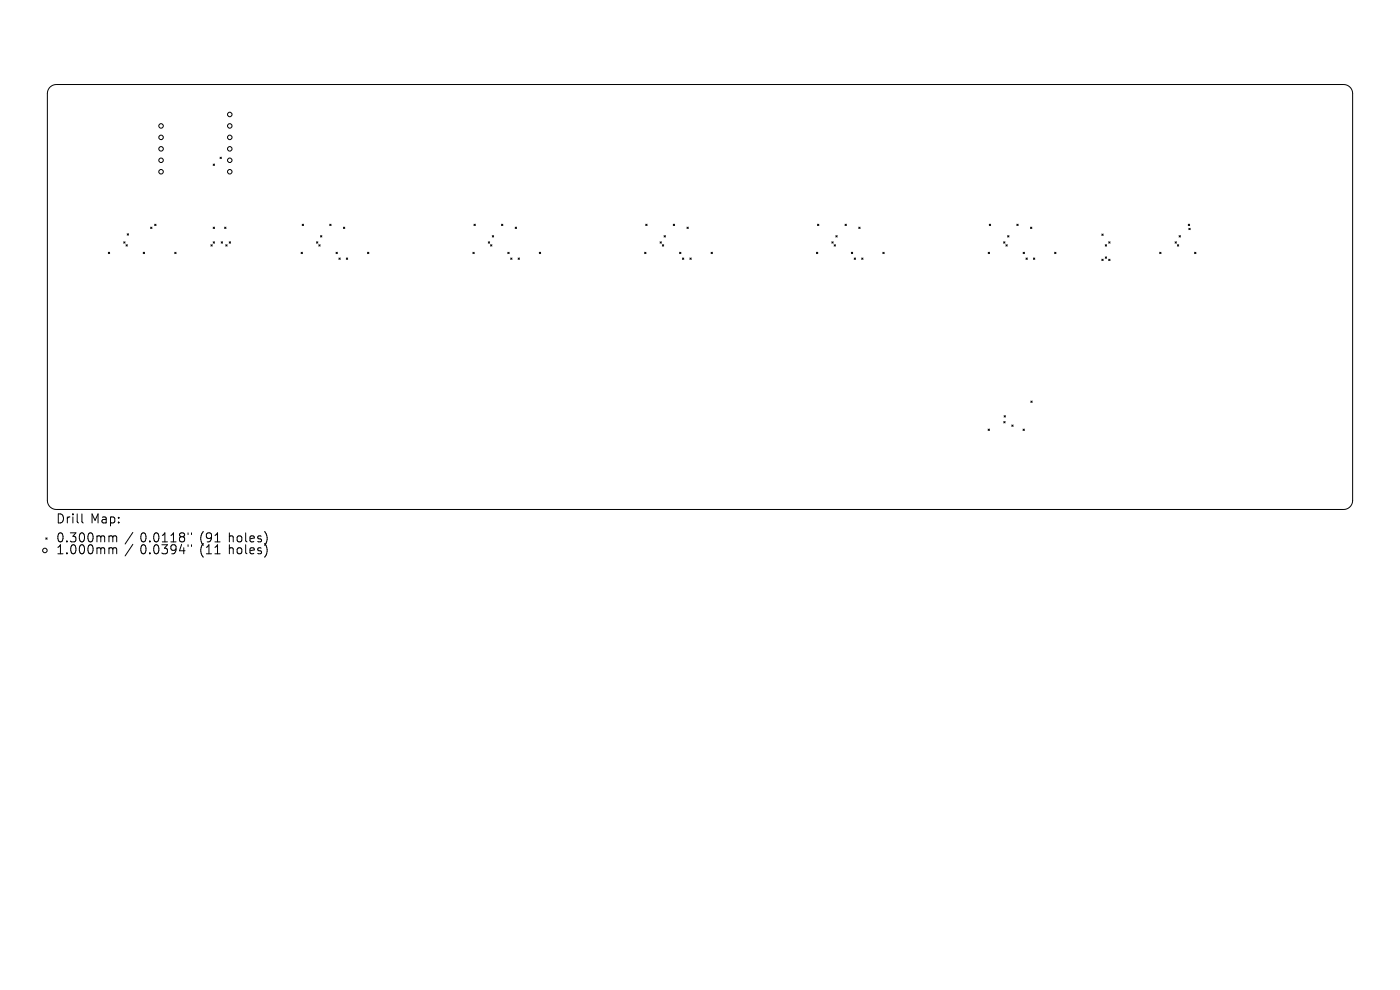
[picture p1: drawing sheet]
<svg xmlns="http://www.w3.org/2000/svg" width="297mm" height="210mm" viewBox="0 0 297 210" stroke-linecap="round" stroke-linejoin="round" font-family="sans-serif">
<defs><g id="words">
<g font-size="2.7">
<text x="11.9" y="111.4">Drill</text>
<text x="19.2" y="111.4">Map:</text>
<text x="11.9" y="115.4">0.300mm</text>
<text x="11.9" y="118">1.000mm</text>
<text x="29.7" y="115.4">0.0118&quot;</text>
<text x="29.7" y="118">0.0394&quot;</text>
<text x="42.4" y="115.4">(91</text>
<text x="42.4" y="118">(11</text>
<text x="48.6" y="115.4">holes)</text>
<text x="48.6" y="118">holes)</text>
</g>
</g></defs>
<g fill="none" stroke="#000" stroke-width=".21">
<path d="M10.7 18.4l.5-.3 .8-.2h273a1.91 1.91 0 0 1 2 1.9v86.4a1.91 1.91 0 0 1-2 1.9h-273a1.91 1.91 0 0 1-2-1.9v-86.4l.2-.8zM45.2 34.8l.3 .3M45.5 34.8l-.3 .3M46.7 33.3l.3 .3M47 33.3l-.3 .3M23 53.5l.3 .3M23.3 53.5l-.3 .3M26.2 51.3l.3 .3M26.5 51.3l-.3 .3M26.7 51.9l.3 .3M27 49.6l.3 .3M27 51.9l-.3 .3"/>
<path d="M27.3 49.6l-.3 .3M30.4 53.5l.3 .3M30.7 53.5l-.3 .3M32 48.2l.2 .3M32.2 48.2l-.2 .3M32.8 47.6l.3 .3M33.1 47.6l-.3 .3M37.1 53.5l.3 .3M37.4 53.5l-.3 .3M44.7 51.9l.3 .3M45 51.9l-.3 .3M45.2 48.2l.3 .3"/>
<path d="M45.2 51.3l.3 .3M45.5 48.2l-.3 .3M45.5 51.3l-.3 .3M46.9 51.3l.3 .3M47.2 51.3l-.3 .3M47.7 48.2l.2 .3M47.9 51.9l.3 .3M47.9 48.2l-.2 .3M48.2 51.9l-.3 .3M48.6 51.3l.3 .3M48.9 51.3l-.3 .3M63.9 53.5l.3 .3"/>
<path d="M64.1 47.6l.3 .3M64.2 53.5l-.3 .3M64.4 47.6l-.3 .3M67.1 51.3l.3 .3M67.4 51.3l-.3 .3M67.6 51.9l.3 .3M67.9 51.9l-.3 .3M68 50l.3 .3M68.3 50l-.3 .3M69.9 47.6l.3 .3M70.2 47.6l-.3 .3M71.3 53.5l.3 .3"/>
<path d="M71.6 53.5l-.3 .3M71.9 54.7l.3 .3M72.2 54.7l-.3 .3M72.9 48.2l.2 .3M73.1 48.2l-.2 .3M73.5 54.7l.3 .3M73.8 54.7l-.3 .3M78 53.5l.3 .3M78.3 53.5l-.3 .3M100.3 53.5l.3 .3M100.5 47.6l.3 .3M100.6 53.5l-.3 .3"/>
<path d="M100.8 47.6l-.3 .3M103.6 51.3l.3 .3M103.9 51.3l-.3 .3M104.1 51.9l.3 .3M104.4 51.9l-.3 .3M104.4 50l.3 .3M104.7 50l-.3 .3M106.4 47.6l.3 .3M106.7 47.6l-.3 .3M107.7 53.5l.3 .3M108 53.5l-.3 .3M108.3 54.7l.3 .3"/>
<path d="M108.6 54.7l-.3 .3M109.3 48.2l.3 .3M109.6 48.2l-.3 .3M109.9 54.7l.3 .3M110.2 54.7l-.3 .3M114.4 53.5l.3 .3M114.7 53.5l-.3 .3M136.8 53.5l.2 .3M137 47.6l.3 .3M137 53.5l-.2 .3M137.3 47.6l-.3 .3M140 51.3l.3 .3"/>
<path d="M140.3 51.3l-.3 .3M140.5 51.9l.3 .3M140.8 51.9l-.3 .3M140.9 50l.3 .3M141.2 50l-.3 .3M142.8 47.6l.3 .3M143.1 47.6l-.3 .3M144.2 53.5l.3 .3M144.5 53.5l-.3 .3M144.8 54.7l.3 .3M145.1 54.7l-.3 .3M145.7 48.2l.3 .3"/>
<path d="M146 48.2l-.3 .3M146.4 54.7l.2 .3M146.6 54.7l-.2 .3M150.8 53.5l.3 .3M151.1 53.5l-.3 .3M173.2 53.5l.3 .3M173.4 47.6l.3 .3M173.5 53.5l-.3 .3M173.7 47.6l-.3 .3M176.5 51.3l.3 .3M176.8 51.3l-.3 .3M177 51.9l.2 .3"/>
<path d="M177.2 51.9l-.2 .3M177.3 50l.3 .3M177.6 50l-.3 .3M179.3 47.6l.3 .3M179.6 47.6l-.3 .3M180.6 53.5l.3 .3M180.9 53.5l-.3 .3M181.2 54.7l.3 .3M181.5 54.7l-.3 .3M182.2 48.2l.3 .3M182.5 48.2l-.3 .3M182.8 54.7l.3 .3"/>
<path d="M183.1 54.7l-.3 .3M187.3 53.5l.3 .3M187.6 53.5l-.3 .3M209.6 53.5l.3 .3M209.9 47.6l.3 .3M209.9 53.5l-.3 .3M210.2 47.6l-.3 .3M212.9 51.3l.3 .3M213.2 51.3l-.3 .3M213.4 51.9l.3 .3M213.7 51.9l-.3 .3M213.8 50l.2 .3"/>
<path d="M214 50l-.2 .3M215.7 47.6l.3 .3M216 47.6l-.3 .3M217 53.5l.3 .3M217.3 53.5l-.3 .3M217.7 54.7l.2 .3M217.9 54.7l-.2 .3M218.6 48.2l.3 .3M218.9 48.2l-.3 .3M219.2 54.7l.3 .3M219.5 54.7l-.3 .3M223.7 53.5l.3 .3"/>
<path d="M224 53.5l-.3 .3M233.7 49.6l.3 .3M233.7 55l.3 .3M234 49.6l-.3 .3M234 55l-.3 .3M234.5 51.9l.3 .3M234.5 54.5l.3 .3M234.8 51.9l-.3 .3M234.8 54.5l-.3 .3M235.2 51.3l.3 .3M235.2 55l.3 .3M235.5 51.3l-.3 .3"/>
<path d="M235.5 55l-.3 .3M246 53.5l.3 .3M246.3 53.5l-.3 .3M249.3 51.3l.3 .3M249.6 51.3l-.3 .3M249.8 51.9l.3 .3M250.1 51.9l-.3 .3M250.1 50l.3 .3M250.4 50l-.3 .3M252.1 47.6l.3 .3M252.2 48.4l.3 .3M252.4 47.6l-.3 .3"/>
<path d="M252.5 48.4l-.3 .3M253.4 53.5l.3 .3M253.7 53.5l-.3 .3M209.6 91l.3 .3M209.9 91l-.3 .3M212.9 89.4l.3 .3M213 88.2l.3 .3M213.2 89.4l-.3 .3M213.3 88.2l-.3 .3M214.6 90.2l.3 .2M214.9 90.2l-.3 .2M217 91l.3 .3"/>
<path d="M217.3 91l-.3 .3M218.7 85.1l.3 .3M219 85.1l-.3 .3M9.7 114.1l.3 .3M10 114.1l-.3 .3M17.4 109v1.7l.3 .2M23.7 113.7l.2 .2M23.7 116.2l.2 .3M23.9 113.9v1M23.9 116.5v1M23.9 113.9l.3-.2 .5 .1 .1 1.1M23.9 116.5l.3-.3 .5 .1 .1 1.2"/>
<path d="M28.2 112.9l-1.7 2.5M28.2 115.5l-1.7 2.4M39.9 113v.4M39.9 115.6v.3M40.6 113v.4M40.6 115.6v.3M45.6 114.9h1.1M45.6 117.5h1.1M56.6 113.6v1.3M56.6 116.1v1.3"/>
<circle cx="34.2" cy="34" r=".48"/>
<circle cx="34.2" cy="29.1" r=".48"/>
<circle cx="34.2" cy="26.7" r=".48"/>
<circle cx="34.2" cy="36.4" r=".48"/>
<circle cx="34.2" cy="31.6" r=".48"/>
<circle cx="48.7" cy="34" r=".48"/>
<circle cx="48.7" cy="29.1" r=".48"/>
<circle cx="48.7" cy="26.7" r=".48"/>
<circle cx="48.7" cy="24.3" r=".48"/>
<circle cx="48.7" cy="36.4" r=".48"/>
<circle cx="48.7" cy="31.6" r=".48"/>
<circle cx="9.5" cy="116.8" r=".48"/>
</g>
<use href="#words"/>
</svg>
